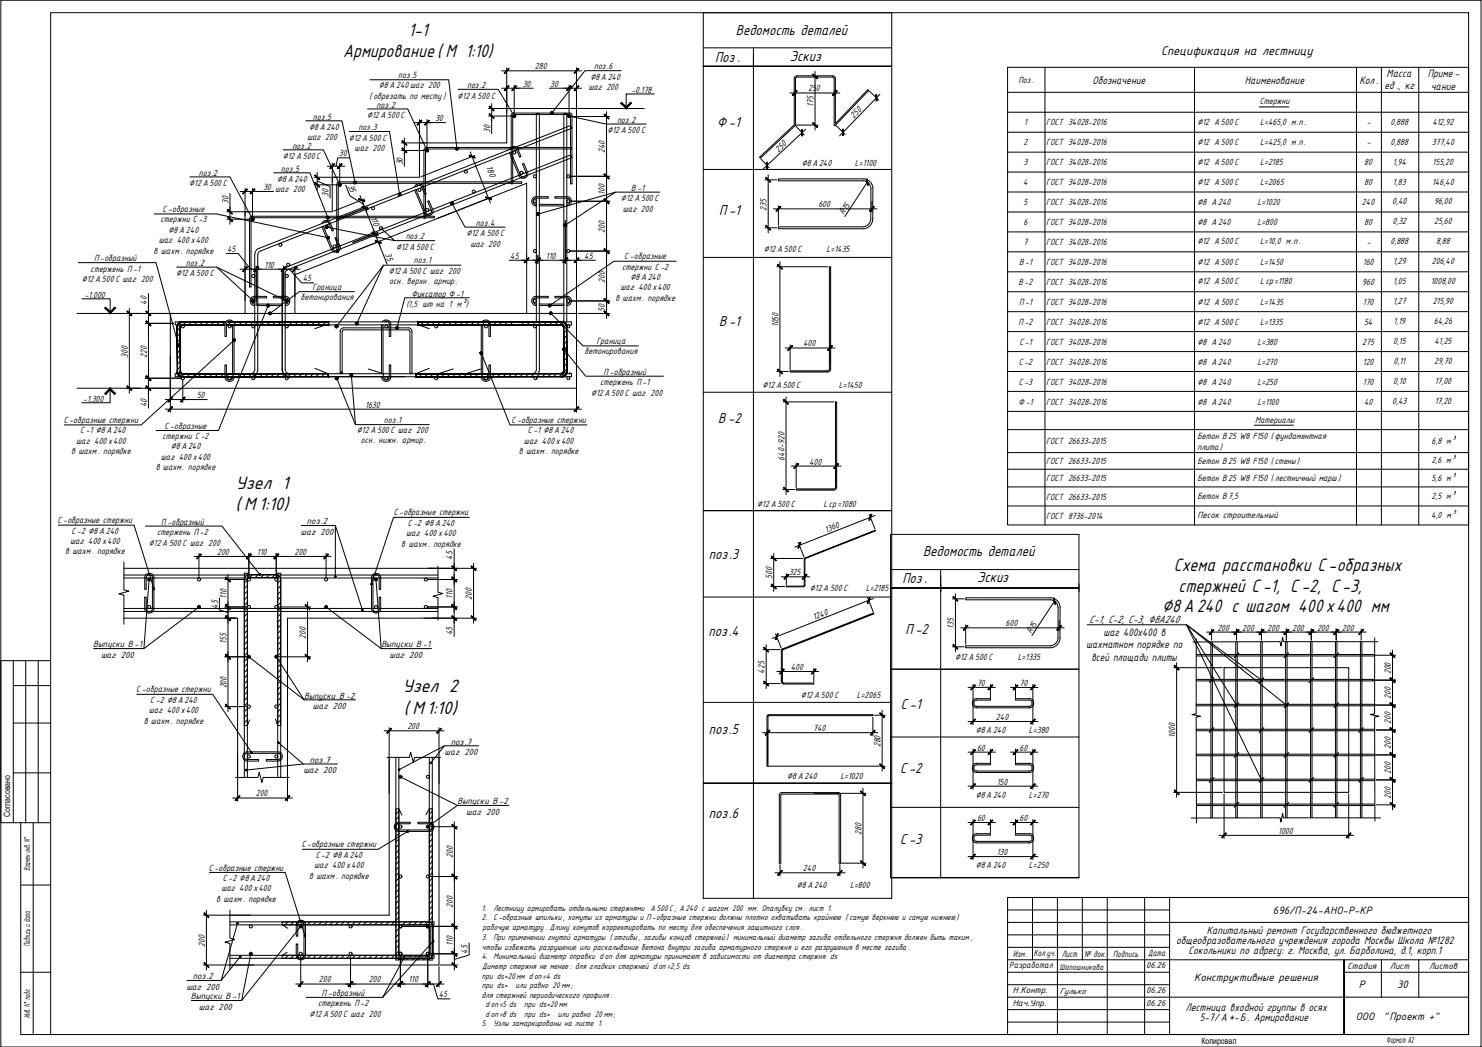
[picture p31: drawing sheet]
<svg xmlns="http://www.w3.org/2000/svg" width="841mm" height="594mm" viewBox="0 0 841 594" stroke-linecap="round" stroke-linejoin="round" font-family="sans-serif">
<defs><g id="words">
<g font-size="11.4">
<text x="232" y="20">1-1</text>
<text x="195" y="32">Армирование( М 1:10)</text>
<text x="134" y="277">Узел 1</text>
<text x="134" y="289">( М1:10)</text>
<text x="666" y="324">Схема расстановки С -образных</text>
<text x="669" y="336">стержней С -1, С-2, С-3,</text>
<text x="659" y="348">∅8А240 с шагом 400х400 мм</text>
<text x="229" y="393">Узел 2</text>
<text x="229" y="405">( М1:10)</text>
</g>
<g font-size="9.1">
<text x="418" y="20">Ведомость деталей</text>
<text x="406" y="35">Поз .</text>
<text x="448" y="34">Эскиз</text>
<text x="407" y="72">Ф-1</text>
<text x="408" y="122">П-1</text>
<text x="408" y="185">В-1</text>
<text x="408" y="240">В-2</text>
<text x="402" y="317">поз.3</text>
<text x="524" y="316">Ведомость деталей</text>
<text x="512" y="331">Поз.</text>
<text x="555" y="330">Эскиз</text>
<text x="514" y="360">П-2</text>
<text x="402" y="361">поз.4</text>
<text x="511" y="402">С-1</text>
<text x="402" y="416">поз.5</text>
<text x="511" y="439">С-2</text>
<text x="402" y="464">поз.6</text>
<text x="511" y="479">С-3</text>
</g>
<text font-size="8" x="659" y="31">Спецификация на лестницу</text>
<g font-size="6.8">
<text x="620" y="47">Обозначение</text>
<text x="706" y="47">Наименование</text>
<text x="771" y="47">Кол.</text>
<text x="787" y="43">Масса</text>
<text x="810" y="44">Приме -</text>
<text x="786" y="51">ед., кг</text>
<text x="812" y="51">чание</text>
<text x="685" y="530">Капитальный ремонт Государственного бюджетного</text>
<text x="667" y="536">общеобразовательного учреждения города Москвы Школа №1282</text>
<text x="675" y="541">Сокольники по адресу: г. Москва, ул. Барболина, д.1, корп.1</text>
<text x="673" y="574">Лестница входной группы в осях</text>
<text x="681" y="579">5-7/ А*-Б. Армирование</text>
</g>
<g font-size="6.6">
<text x="618" y="354">С-1, С-2, С-3, ∅8А240</text>
<text x="626" y="361">шаг 400х400 в</text>
<text x="616" y="368">шахматном порядке по</text>
<text x="619" y="375">всей площади плиты</text>
<text x="722" y="518">696/П-24-АНО-Р-КР</text>
<text x="678" y="557">Конструктивные решения</text>
<text x="771" y="561">Р</text>
<text x="793" y="561">30</text>
<text x="769" y="579">ООО</text>
<text x="785" y="579">&quot;Проект +&quot;</text>
</g>
<g font-size="5.7">
<text x="304" y="39">280</text>
<text x="337" y="39">поз.6</text>
<text x="226" y="44">поз.5</text>
<text x="335" y="45">∅8А240</text>
<text x="578" y="47">Поз.</text>
<text x="215" y="50">∅8 А240 шаг 200</text>
<text x="265" y="50">поз.2</text>
<text x="297" y="49">30</text>
<text x="312" y="49">30</text>
<text x="334" y="51">шаг 200</text>
<text x="358" y="53">-0.178</text>
<text x="459" y="52">250</text>
<text x="210" y="56">( обрезать по месту )</text>
<text x="260" y="56">∅12А500С</text>
<text x="715" y="59">Стержни</text>
<text x="214" y="61">поз.2</text>
<text x="462" y="61" transform="rotate(-90 462 61)">175</text>
<text x="178" y="68">поз.5</text>
<text x="208" y="67">∅12А500С</text>
<text x="247" y="69">30</text>
<text x="350" y="70">поз.2</text>
<text x="485" y="67" transform="rotate(-46 485 67)">250</text>
<text x="581" y="71">1</text>
<text x="594" y="71">ГОСТ 34028-2016</text>
<text x="680" y="71">∅12 А500С</text>
<text x="715" y="71">L=465,0 м.п.</text>
<text x="776" y="71">-</text>
<text x="789" y="71">0,888</text>
<text x="813" y="71">412,92</text>
<text x="175" y="74">∅8 А240</text>
<text x="203" y="74">поз.3</text>
<text x="278" y="75" transform="rotate(-90 278 75)">30</text>
<text x="345" y="76">∅12А500 С</text>
<text x="174" y="80">шаг 200</text>
<text x="198" y="80">∅12А500С</text>
<text x="581" y="82">2</text>
<text x="594" y="82">ГОСТ 34028-2016</text>
<text x="680" y="82">∅12 А500С</text>
<text x="715" y="82">L=425,0 м.п.</text>
<text x="776" y="82">-</text>
<text x="789" y="82">0,888</text>
<text x="813" y="82">377,40</text>
<text x="166" y="84">поз.2</text>
<text x="192" y="89">30</text>
<text x="201" y="86">шаг 200</text>
<text x="343" y="87" transform="rotate(-90 343 87)">240</text>
<text x="442" y="87" transform="rotate(-43 442 87)">250</text>
<text x="160" y="90">∅12А500С</text>
<text x="229" y="94" transform="rotate(-90 229 94)">30</text>
<text x="276" y="95" transform="rotate(69 276 95)">180</text>
<text x="455" y="94">∅8А240</text>
<text x="485" y="94">L=1100</text>
<text x="581" y="94">3</text>
<text x="594" y="94">ГОСТ 34028-2016</text>
<text x="680" y="94">∅12 А500С</text>
<text x="715" y="94">L=2185</text>
<text x="774" y="94">80</text>
<text x="790" y="93">1,94</text>
<text x="813" y="93">155,20</text>
<text x="113" y="100">поз.2</text>
<text x="159" y="97">поз.5</text>
<text x="107" y="106">∅12А 500С</text>
<text x="149" y="108">30 шаг 200</text>
<text x="157" y="103">∅8 А240</text>
<text x="197" y="105" transform="rotate(68 197 105)">35</text>
<text x="581" y="105">4</text>
<text x="594" y="105">ГОСТ 34028-2016</text>
<text x="680" y="105">∅12 А500С</text>
<text x="715" y="105">L=2065</text>
<text x="774" y="105">80</text>
<text x="791" y="105">1,83</text>
<text x="813" y="105">146,40</text>
<text x="186" y="112" transform="rotate(-90 186 112)">30</text>
<text x="343" y="111" transform="rotate(-90 343 111)">100</text>
<text x="358" y="108">В-1</text>
<text x="130" y="116" transform="rotate(-90 130 116)">30</text>
<text x="352" y="114">∅12А500 С</text>
<text x="435" y="119" transform="rotate(-90 435 119)">235</text>
<text x="464" y="118">600</text>
<text x="581" y="116">5</text>
<text x="594" y="116">ГОСТ 34028-2016</text>
<text x="680" y="116">∅8 А240</text>
<text x="714" y="116">L=1020</text>
<text x="773" y="116">240</text>
<text x="790" y="116">0,40</text>
<text x="814" y="116">96,00</text>
<text x="92" y="120">С-образные</text>
<text x="210" y="123" transform="rotate(68 210 123)">110</text>
<text x="353" y="120">шаг 200</text>
<text x="479" y="122" transform="rotate(-57 479 122)">R15</text>
<text x="91" y="126">стержни С -3</text>
<text x="270" y="128">поз.4</text>
<text x="581" y="128">6</text>
<text x="594" y="128">ГОСТ 34028-2016</text>
<text x="680" y="128">∅8 А240</text>
<text x="714" y="128">L=800</text>
<text x="774" y="128">80</text>
<text x="790" y="127">0,32</text>
<text x="814" y="127">25,60</text>
<text x="90" y="138">шаг 400 х400</text>
<text x="96" y="132">∅8 А240</text>
<text x="230" y="136">поз.2</text>
<text x="265" y="134">∅12А 500С</text>
<text x="343" y="132" transform="rotate(-90 343 132)">200</text>
<text x="87" y="144">в шахм . порядке</text>
<text x="129" y="143">45</text>
<text x="225" y="142">∅12А500С</text>
<text x="267" y="140">шаг 200</text>
<text x="433" y="143">∅12 А500С</text>
<text x="469" y="143">L=1435</text>
<text x="581" y="139">7</text>
<text x="594" y="139">ГОСТ 34028-2016</text>
<text x="680" y="139">∅12 А500С</text>
<text x="715" y="139">L=10,0 м.п.</text>
<text x="776" y="139">-</text>
<text x="789" y="139">0,888</text>
<text x="815" y="139">8,88</text>
<text x="53" y="148">П -образный</text>
<text x="218" y="144" transform="rotate(68 218 144)">35</text>
<text x="235" y="149">поз.1</text>
<text x="290" y="147">45</text>
<text x="310" y="147">110</text>
<text x="332" y="147">45</text>
<text x="354" y="147">С-образные</text>
<text x="791" y="150">1,29</text>
<text x="813" y="150">206,40</text>
<text x="51" y="154">стержень П -1</text>
<text x="105" y="151">поз.2</text>
<text x="150" y="152">110</text>
<text x="221" y="155">∅12 А500С шаг 200</text>
<text x="353" y="153">стержни С -2</text>
<text x="578" y="150">В -1</text>
<text x="594" y="150">ГОСТ 34028-2016</text>
<text x="680" y="150">∅12 А500С</text>
<text x="715" y="150">L=1450</text>
<text x="773" y="150">160</text>
<text x="46" y="160">∅12 А500С шаг 200</text>
<text x="100" y="157">∅12А500С</text>
<text x="172" y="160">45</text>
<text x="221" y="161">осн. верхн. армир.</text>
<text x="343" y="160" transform="rotate(-90 343 160)">200</text>
<text x="358" y="159">∅8 А240</text>
<text x="578" y="162">В-2</text>
<text x="594" y="162">ГОСТ 34028-2016</text>
<text x="680" y="161">∅12 А500С</text>
<text x="715" y="161">Lср=1180</text>
<text x="773" y="162">960</text>
<text x="791" y="161">1,05</text>
<text x="812" y="161">1008,00</text>
<text x="177" y="164">Граница</text>
<text x="352" y="165">шаг 400 х400</text>
<text x="48" y="169">-1.000</text>
<text x="83" y="173" transform="rotate(-90 83 173)">40</text>
<text x="171" y="170">бетонирования</text>
<text x="233" y="168">Фиксатор Ф -1</text>
<text x="349" y="171">в шахм . порядке</text>
<text x="578" y="173">П -1</text>
<text x="594" y="173">ГОСТ 34028-2016</text>
<text x="680" y="173">∅12 А500С</text>
<text x="715" y="173">L=1435</text>
<text x="773" y="173">170</text>
<text x="791" y="173">1,27</text>
<text x="813" y="173">215,90</text>
<text x="231" y="174">(1,5 шт на 1 м²)</text>
<text x="343" y="177" transform="rotate(-90 343 177)">50</text>
<text x="442" y="186" transform="rotate(-90 442 186)">1050</text>
<text x="578" y="184">П-2</text>
<text x="594" y="184">ГОСТ 34028-2016</text>
<text x="680" y="184">∅12 А500С</text>
<text x="715" y="184">L=1335</text>
<text x="774" y="184">54</text>
<text x="791" y="184">1,19</text>
<text x="814" y="184">64,26</text>
<text x="338" y="195">Граница</text>
<text x="456" y="197">400</text>
<text x="578" y="196">С-1</text>
<text x="594" y="196">ГОСТ 34028-2016</text>
<text x="680" y="196">∅8 А240</text>
<text x="714" y="196">L=380</text>
<text x="773" y="196">275</text>
<text x="791" y="195">0,15</text>
<text x="814" y="195">41,25</text>
<text x="73" y="203" transform="rotate(-90 73 203)">300</text>
<text x="83" y="203" transform="rotate(-90 83 203)">220</text>
<text x="332" y="201">бетонирования</text>
<text x="578" y="207">С-2</text>
<text x="594" y="207">ГОСТ 34028-2016</text>
<text x="680" y="207">∅8 А240</text>
<text x="714" y="207">L=270</text>
<text x="773" y="207">120</text>
<text x="791" y="207">0,11</text>
<text x="814" y="207">29,70</text>
<text x="342" y="213">П -образный</text>
<text x="341" y="219">стержень П -1</text>
<text x="433" y="220">∅12 А500С</text>
<text x="476" y="220">L=1450</text>
<text x="578" y="218">С-3</text>
<text x="594" y="218">ГОСТ 34028-2016</text>
<text x="680" y="218">∅8 А240</text>
<text x="714" y="218">L=250</text>
<text x="773" y="218">170</text>
<text x="791" y="218">0,10</text>
<text x="814" y="218">17,00</text>
<text x="47" y="228">-1.300</text>
<text x="112" y="226">50</text>
<text x="335" y="225">∅12 А500С шаг 200</text>
<text x="83" y="231" transform="rotate(-90 83 231)">40</text>
<text x="207" y="231">1630</text>
<text x="578" y="230">Ф-1</text>
<text x="594" y="230">ГОСТ 34028-2016</text>
<text x="680" y="230">∅8 А240</text>
<text x="714" y="230">L=1100</text>
<text x="774" y="230">40</text>
<text x="790" y="229">0,43</text>
<text x="814" y="229">17,20</text>
<text x="218" y="240">поз.1</text>
<text x="712" y="240">Материалы</text>
<text x="36" y="240">С-образные стержни</text>
<text x="46" y="246">С-1 ∅8 А240</text>
<text x="93" y="243">С-образные</text>
<text x="203" y="246">∅12 А500С шаг 200</text>
<text x="290" y="240">С-образные стержни</text>
<text x="300" y="246">С-1 ∅8 А240</text>
<text x="43" y="252">шаг 400х400</text>
<text x="92" y="249">стержни С -2</text>
<text x="205" y="252">осн. нижн. армир.</text>
<text x="297" y="252">шаг 400 х400</text>
<text x="680" y="249">Бетон В25 W8 F150 ( фундаментная</text>
<text x="812" y="252">6,8 м³</text>
<text x="40" y="258">в шахм. порядке</text>
<text x="97" y="255">∅8 А240</text>
<text x="294" y="258">в шахм . порядке</text>
<text x="594" y="252">ГОСТ 26633-2015</text>
<text x="680" y="255">плита)</text>
<text x="91" y="261">шаг 400 х400</text>
<text x="445" y="261" transform="rotate(-90 445 261)">640-920</text>
<text x="459" y="264">400</text>
<text x="594" y="263">ГОСТ 26633-2015</text>
<text x="680" y="263">Бетон В25 W8 F150 ( стены)</text>
<text x="812" y="263">2,6 м³</text>
<text x="88" y="267">в шахм . порядке</text>
<text x="594" y="273">ГОСТ 26633-2015</text>
<text x="680" y="273">Бетон В25 W8 F150 ( лестничный марш)</text>
<text x="812" y="273">5,6 м³</text>
<text x="430" y="288">∅12А500С</text>
<text x="467" y="288">Lср=1080</text>
<text x="594" y="283">ГОСТ 26633-2015</text>
<text x="680" y="283">Бетон В7,5</text>
<text x="812" y="283">2,5 м³</text>
<text x="223" y="292">С-образные стержни</text>
<text x="680" y="294">Песок строительный</text>
<text x="812" y="294">4,0 м³</text>
<text x="33" y="297">С-образные стержни</text>
<text x="91" y="298">П -образный</text>
<text x="174" y="297">поз.2</text>
<text x="231" y="298">С-2 ∅8 А240</text>
<text x="594" y="294">ГОСТ 8736-2014</text>
<text x="41" y="303">С-2 ∅8 А240</text>
<text x="89" y="304">стержень П -2</text>
<text x="171" y="303">шаг 200</text>
<text x="231" y="304">шаг 400 х400</text>
<text x="469" y="302" transform="rotate(-22 469 302)">1360</text>
<text x="40" y="309">шаг 400 х400</text>
<text x="84" y="310">∅12 А500С шаг 200</text>
<text x="228" y="310">в шахм . порядке</text>
<text x="37" y="315">в шахм . порядке</text>
<text x="123" y="315">200</text>
<text x="146" y="315">110</text>
<text x="167" y="315">200</text>
<text x="257" y="318" transform="rotate(-90 257 318)">45</text>
<text x="438" y="329" transform="rotate(-90 438 329)">500</text>
<text x="448" y="326">325</text>
<text x="460" y="335">∅12А500 С</text>
<text x="491" y="335">L=2185</text>
<text x="128" y="340" transform="rotate(-90 128 340)">110</text>
<text x="257" y="340" transform="rotate(-90 257 340)">110</text>
<text x="268" y="340" transform="rotate(-90 268 340)">200</text>
<text x="124" y="346" transform="rotate(-90 124 346)">45</text>
<text x="462" y="352" transform="rotate(-21 462 352)">1240</text>
<text x="541" y="357" transform="rotate(-90 541 357)">135</text>
<text x="571" y="355">600</text>
<text x="585" y="360" transform="rotate(-57 585 360)">R15</text>
<text x="691" y="358">200</text>
<text x="705" y="358">200</text>
<text x="719" y="358">200</text>
<text x="733" y="358">200</text>
<text x="747" y="358">200</text>
<text x="762" y="358">200</text>
<text x="128" y="365" transform="rotate(-90 128 365)">155</text>
<text x="174" y="362" transform="rotate(-90 174 362)">200</text>
<text x="257" y="361" transform="rotate(-90 257 361)">45</text>
<text x="53" y="367">Выпуски В -1</text>
<text x="216" y="367">Выпуски В -1</text>
<text x="57" y="373">шаг 200</text>
<text x="221" y="373">шаг 200</text>
<text x="542" y="375">∅12А500 С</text>
<text x="578" y="375">L=1335</text>
<text x="434" y="382" transform="rotate(-90 434 382)">425</text>
<text x="449" y="380">400</text>
<text x="789" y="383" transform="rotate(-90 789 383)">200</text>
<text x="554" y="389">70</text>
<text x="579" y="389">70</text>
<text x="77" y="393">С-образные стержни</text>
<text x="128" y="391" transform="rotate(-90 128 391)">200</text>
<text x="85" y="399">С-2 ∅8 А240</text>
<text x="173" y="396">Выпуски В -2</text>
<text x="454" y="396">∅12 А500С</text>
<text x="486" y="396">L=2065</text>
<text x="789" y="397" transform="rotate(-90 789 397)">200</text>
<text x="84" y="405">шаг 400 х400</text>
<text x="178" y="402">шаг 200</text>
<text x="82" y="411">в шахм . порядке</text>
<text x="231" y="414">200</text>
<text x="565" y="408">240</text>
<text x="789" y="411" transform="rotate(-90 789 411)">200</text>
<text x="461" y="415">740</text>
<text x="554" y="416">∅8А240</text>
<text x="584" y="416">L=380</text>
<text x="667" y="419" transform="rotate(-90 667 419)">1000</text>
<text x="256" y="423">поз.7</text>
<text x="500" y="424" transform="rotate(-90 500 424)">280</text>
<text x="554" y="426">60</text>
<text x="579" y="426">60</text>
<text x="789" y="425" transform="rotate(-90 789 425)">200</text>
<text x="252" y="428">шаг 200</text>
<text x="176" y="433">поз.7</text>
<text x="172" y="439">шаг 200</text>
<text x="447" y="442">∅8 А240</text>
<text x="477" y="442">L=1020</text>
<text x="789" y="439" transform="rotate(-90 789 439)">200</text>
<text x="566" y="445">150</text>
<text x="145" y="452">200</text>
<text x="554" y="453">∅8А240</text>
<text x="584" y="453">L=270</text>
<text x="789" y="453" transform="rotate(-90 789 453)">200</text>
<text x="260" y="456">Выпуски В-2</text>
<text x="265" y="462">шаг 200</text>
<text x="554" y="466">60</text>
<text x="579" y="466">60</text>
<text x="489" y="474" transform="rotate(-90 489 474)">280</text>
<text x="725" y="473">1000</text>
<text x="171" y="481">С-образные стержни</text>
<text x="566" y="485">130</text>
<text x="179" y="487">С-2 ∅8 А240</text>
<text x="257" y="487" transform="rotate(-90 257 487)">200</text>
<text x="118" y="494">С-образные стержни</text>
<text x="178" y="493">шаг 400 х400</text>
<text x="456" y="494">240</text>
<text x="554" y="493">∅8А240</text>
<text x="584" y="493">L=250</text>
<text x="126" y="500">С-2 ∅8 А240</text>
<text x="175" y="498">в шахм . порядке</text>
<text x="126" y="506">шаг 400 х400</text>
<text x="452" y="504">∅8А240</text>
<text x="482" y="504">L=800</text>
<text x="123" y="512">в шахм . порядке</text>
<text x="257" y="515" transform="rotate(-90 257 515)">200</text>
<text x="116" y="537" transform="rotate(-90 116 537)">200</text>
<text x="257" y="537" transform="rotate(-90 257 537)">110</text>
<text x="265" y="541" transform="rotate(-90 265 541)">45</text>
<text x="109" y="556">поз.2</text>
<text x="181" y="557">200</text>
<text x="209" y="557">200</text>
<text x="232" y="557">110</text>
<text x="106" y="561">шаг 200</text>
<text x="108" y="567">Выпуски В -1</text>
<text x="183" y="565">П-образный</text>
<text x="249" y="566">45</text>
<text x="113" y="573">шаг 200</text>
<text x="180" y="571">стержень П -2</text>
<text x="176" y="577">∅12А500 С шаг 200</text>
</g>
<g font-size="5.5">
<text x="17" y="480" transform="rotate(-90 17 480)">. N°</text>
<text x="17" y="494" transform="rotate(-90 17 494)">Взамен инв</text>
<text x="17" y="537" transform="rotate(-90 17 537)">Подпись и дата</text>
<text x="575" y="543">Изм.</text>
<text x="587" y="542">Колуч.</text>
<text x="593" y="542">.</text>
<text x="603" y="543">Лист</text>
<text x="615" y="543">№ док.</text>
<text x="632" y="543">Подпись</text>
<text x="652" y="543">Дата</text>
<text x="573" y="549">Разработал</text>
<text x="765" y="550">Стадия</text>
<text x="789" y="550">Лист</text>
<text x="811" y="550">Листов</text>
<text x="575" y="564">Н.Контр.</text>
<text x="575" y="571">Нач.Упр.</text>
<text x="17" y="578" transform="rotate(-90 17 578)">Инв. N° подл .</text>
<text x="787" y="592">Формат А2</text>
</g>
<g font-size="5.3">
<text x="601" y="550">Шапошникова</text>
<text x="650" y="550">06.26</text>
<text x="601" y="564">Гулько</text>
<text x="650" y="564">06.26</text>
<text x="650" y="571">06.26</text>
</g>
<g font-size="5.2">
<text x="273" y="517">1.</text>
<text x="280" y="517">Лестницу армировать отдельными стержнями А 500 С, А240 с шагом 200 мм. Опалубку см. лист 1.</text>
<text x="273" y="522">2. С-образные шпильки , хомуты из арматуры и П-образные стержни должны плотно охватывать крайнюю ( самую верхнюю и самую нижнюю )</text>
<text x="274" y="528">рабочую арматуру . Длину хомутов корректировать по месту для обеспечения защитного слоя .</text>
<text x="273" y="533">3. При применении гнутой арматуры ( отгибы , загибы концов стержней) минимальный диаметр загиба отдельного стержня должен быть таким ,</text>
<text x="273" y="539">чтобы избежать разрушение или раскалывание бетона внутри загиба арматурного стержня и его разрушения в месте загиба .</text>
<text x="273" y="544">4. Минимальный диаметр оправки dоп для арматуры принимают в зависимости от диаметра стержня ds</text>
<text x="274" y="550">Диметр стержня не менее : для гладких стержней dоп=2,5 ds</text>
<text x="273" y="555">при ds&lt;20 мм dоп=4 ds</text>
<text x="273" y="561">при ds&gt;</text>
<text x="293" y="561">или равно 20мм;</text>
<text x="273" y="566">для стержней периодического профиля :</text>
<text x="276" y="572">d оп=5 ds</text>
<text x="298" y="572">при ds&lt;20мм</text>
<text x="276" y="577">dоп=8 ds</text>
<text x="298" y="577">при ds&gt;</text>
<text x="317" y="577">или равно 20 мм;</text>
<text x="273" y="582">5. Узлы замаркированы на листе 1.</text>
</g>
<g font-size="4.9">
<text x="6" y="464" transform="rotate(-90 6 464)">Согласовано</text>
<text x="682" y="592">Копировал</text>
</g>
</g></defs>
<g fill="none" stroke="#000" stroke-width=".57">
<path d="M148 142l-2 2v66M148 143l177-70-1-2-178 70-1 2v1v66l-2 2h-15M163 152l161-64 1 1-162 64-1 2v55l1 2h132M163 151l-2 2-1 2v55a4 4 0 0 0 4 4M128 183h-29v1h29M128 184h191M129 183h195v1h-3M304 184v26v1l-2 1M304 183v-119h2v119M306 184v26M320 186v24l-1 1-2 1h-21M320 183v-119h2v119"/>
<path d="M322 184v26a4 4 0 0 1-5 4M128 212h-29v2h29M128 214h167M145 212h16M146 210a4 4 0 0 1-4 4M209 209l9 3v2M257 209l-8 3v2M273 209l-9 3v2M306 210l-1 2M321 212h3M323 212h1v2h-28M471 209l-1 1h-22v1h22l1-1v-59v58"/>
<path d="M474 228h1v49l-2 1h-21v-1h21h1zM456 317v15l-10 1h10l1-1v-15M457 316l-1 1M457 317l40-16-40 16M444 368l52-20-52 21v18l18 1h-17h-1l-1-19zM679 372h101M679 371h101M687 364v100M688 364v100M701 364v100M702 364v100M715 364v100"/>
<path d="M716 364v100M730 364v100M744 364v100M745 364v100M758 364v100M759 364v100M772 364v100M773 364v100M679 386h101M679 400h101M679 415h101M679 414h101"/>
<path d="M679 429h101M679 428h101M679 443h101M679 442h101M679 457h101M679 456h101"/>
<circle cx="264" cy="97" r=".9"/>
<circle cx="292" cy="87" r=".9"/>
<circle cx="296" cy="98" r=".9"/>
<circle cx="212" cy="118" r=".9"/>
<circle cx="238" cy="108" r=".9"/>
<circle cx="243" cy="119" r=".9"/>
<circle cx="269" cy="109" r=".9"/>
<circle cx="304" cy="100" r=".9"/>
<circle cx="304" cy="114" r=".9"/>
<circle cx="323" cy="100" r=".9"/>
<circle cx="323" cy="114" r=".9"/>
<circle cx="159" cy="139" r=".9"/>
<circle cx="185" cy="129" r=".9"/>
<circle cx="190" cy="140" r=".9"/>
<circle cx="216" cy="129" r=".9"/>
<circle cx="144" cy="157" r=".9"/>
<circle cx="163" cy="157" r=".9"/>
<circle cx="164" cy="150" r=".9"/>
<circle cx="304" cy="142" r=".9"/>
<circle cx="323" cy="142" r=".9"/>
<circle cx="144" cy="171" r=".9"/>
<circle cx="163" cy="171" r=".9"/>
<circle cx="304" cy="171" r=".9"/>
<circle cx="323" cy="171" r=".9"/>
<circle cx="104" cy="185" r=".9"/>
<circle cx="130" cy="185" r=".9"/>
<circle cx="144" cy="185" r=".9"/>
<circle cx="163" cy="185" r=".9"/>
<circle cx="191" cy="185" r=".9"/>
<circle cx="219" cy="185" r=".9"/>
<circle cx="248" cy="185" r=".9"/>
<circle cx="276" cy="185" r=".9"/>
<circle cx="304" cy="185" r=".9"/>
<circle cx="323" cy="185" r=".9"/>
<circle cx="104" cy="215" r=".9"/>
<circle cx="130" cy="215" r=".9"/>
<circle cx="144" cy="215" r=".9"/>
<circle cx="163" cy="215" r=".9"/>
<circle cx="191" cy="215" r=".9"/>
<circle cx="219" cy="215" r=".9"/>
<circle cx="248" cy="215" r=".9"/>
<circle cx="276" cy="215" r=".9"/>
<circle cx="304" cy="215" r=".9"/>
<circle cx="323" cy="215" r=".9"/>
</g>
<g fill="none" stroke="#000" stroke-width=".57">
<path d="M371 53h-16v9M46 170h17v8M62 220v9h-16M685 359h90M688 357v6M702 357v6M716 357v6M730 357v6M744 357v6M758 357v6M772 357v6M666 379h28"/>
<path d="M668 376v76M679 362v43h-3l5 1-2 1v60M695 379h70v71h-70zM780 362v43h-2l5 1-3 1v59M780 372h12M782 364h-54v-2l-1 5-1-3h-49M790 369v91M779 386h13M780 400h12M781 414h11M780 428h12M666 450h28"/>
<path d="M695 450v26M765 450v26M781 457h11M781 443h11M692 474h76M783 464h-55v-2l-1 4-1-2h-50"/>
</g>
<g fill="none" stroke="#000" stroke-width=".72">
<path d="M703 371l-3 2M731 371l-2 2M760 371l-3 2M689 384l-3 3M703 399l-3 2M717 385l-2 2M731 399l-2 2M745 385l-2 2M760 399l-3 2M689 413l-3 3M717 413l-2 3M745 413l-2 3"/>
<path d="M774 413l-3 3M703 427l-3 3M731 427l-2 3M760 427l-3 3M689 441l-3 3M703 455l-3 3M717 441l-2 3M731 455l-2 3M745 441l-2 3M760 455l-3 3M774 441l-3 3"/>
</g>
<!-- layer: 0 -->
<g fill="#000" stroke="#000" stroke-width=".57">
<path d="M289 39l-3 3zM289 39l-3 3z"/>
<path d="M289 49l-3 2zM289 49l-3 2z"/>
<path d="M290 51l3-2zM293 49l-2 2z"/>
<path d="M324 49l-2 2zM324 49l-2 2z"/>
<path d="M326 41l2-2zM328 39l-2 3z"/>
<path d="M326 51l2-2zM328 49l-2 2z"/>
<path d="M452 51l-2 3zM452 51l-2 3z"/>
<path d="M461 42l3 3zM461 42l3 3z"/>
<path d="M472 54l3-3zM475 51l-2 3z"/>
<path d="M497 54v3zM497 54l1 3z"/>
<path d="M239 68l-2 3zM237 71l2-3z"/>
<path d="M241 71l2-3zM243 68l-2 3z"/>
<path d="M278 64l2 3zM278 65l2 2z"/>
<path d="M278 60l2 3zM278 60l2 3z"/>
<path d="M343 65l3 2zM343 65l3 2z"/>
<path d="M455 74v3zM455 74v3z"/>
<path d="M461 70l3 2zM461 70l3 2z"/>
<path d="M478 73l1 4zM478 73l1 4z"/>
<path d="M190 93l-3 3zM190 93l-3 2z"/>
<path d="M191 95l3-2zM194 93l-2 3z"/>
<path d="M228 84l3 2zM228 84l3 2z"/>
<path d="M228 80l3 2zM228 80l3 2z"/>
<path d="M266 88l4 1zM266 88l4 1z"/>
<path d="M343 99l3 2zM343 99l3 2z"/>
<path d="M435 92v4zM435 92v4z"/>
<path d="M140 107l-2 3zM140 107l-2 3z"/>
<path d="M142 110l2-3zM144 107l-2 3z"/>
<path d="M179 104l2 2zM179 104l2 2z"/>
<path d="M179 99l2 3zM179 99l2 3z"/>
<path d="M206 117l3 2zM205 118l4 1z"/>
<path d="M204 113l3 1zM204 113l3 1z"/>
<path d="M205 118l4 1zM206 117l3 2z"/>
<path d="M276 112l3 1zM276 112l3 1z"/>
<path d="M343 113l3 2zM343 113l3 2z"/>
<path d="M343 113l3 2zM343 113l3 2z"/>
<path d="M343 99l3 2zM343 99l3 2z"/>
<path d="M435 101l2 2zM435 101l2 2z"/>
<path d="M443 117l-2 3zM440 120l3-3z"/>
<path d="M492 102l1 3zM492 102l1 3z"/>
<path d="M493 120l3-3zM496 117l-2 3z"/>
<path d="M129 123l3 2zM129 123l3 2z"/>
<path d="M129 119l3 2zM129 119l3 2z"/>
<path d="M211 132l4 1zM211 132l4 1z"/>
<path d="M213 136l3 2zM213 137l3 1z"/>
<path d="M211 132l4 1zM211 132l4 1-4-1z"/>
<path d="M435 128l2 2zM435 128l2 2v1z"/>
<path d="M140 151l-2 3zM140 151l-2 3z"/>
<path d="M144 154l3-3zM147 151l-3 3z"/>
<path d="M147 151l-3 3zM144 154l3-3z"/>
<path d="M160 154l2-3zM162 151l-2 3z"/>
<path d="M162 151l-2 3zM162 151l-2 3z"/>
<path d="M166 154l2-3zM168 151l-2 3z"/>
<path d="M300 146l-2 3zM300 146l-2 3z"/>
<path d="M304 149l2-3zM306 146l-2 3z"/>
<path d="M306 146l-2 3zM306 146l-2 3z"/>
<path d="M319 149l3-3zM322 146l-2 3z"/>
<path d="M322 146l-2 3zM322 146l-2 3z"/>
<path d="M326 149l2-3zM328 146l-2 3z"/>
<path d="M343 141l3 3zM343 141l3 3z"/>
<path d="M343 141l3 3zM343 141l3 3z"/>
<path d="M441 150l3 2zM441 150l3 2z"/>
<path d="M72 177l3 2zM72 177l3 2z"/>
<path d="M83 177l3 2zM83 177l3 2z"/>
<path d="M343 177l3 2zM343 177l3 2z"/>
<path d="M343 170l3 2zM343 170l3 2z"/>
<path d="M343 170l3 2zM343 170l3 2z"/>
<path d="M83 182l3 3zM83 182l3 3z"/>
<path d="M83 182l3 3zM83 182l3 3z"/>
<path d="M449 196l-2 3 3-3zM449 196l-2 3z"/>
<path d="M470 199l2-3zM472 196l-2 3z"/>
<path d="M72 219l3 2zM72 219l3 2z"/>
<path d="M83 219l3 2zM83 219l3 2z"/>
<path d="M83 213l3 3zM83 214l3 2z"/>
<path d="M83 214l3 2zM83 213l3 3z"/>
<path d="M441 210l3 2zM441 210l3 2z"/>
<path d="M98 225l-2 3zM98 225l-2 3z"/>
<path d="M98 231l-2 3zM98 231l-2 3z"/>
<path d="M105 225l-2 3zM105 225l-2 3z"/>
<path d="M326 233l2-2zM328 231l-2 3z"/>
<path d="M445 227l2 2zM445 227l2 2z"/>
<path d="M445 276l2 3zM445 277l2 2z"/>
<path d="M453 263l-2 3zM453 263l-2 3z"/>
<path d="M473 266l3-3zM476 263l-3 3z"/>
<path d="M494 292l-1 3zM494 292l-1 3z"/>
<path d="M114 314l-2 3zM114 314l-2 3z"/>
<path d="M140 317l2-3zM142 314l-2 3z"/>
<path d="M142 314l-2 3zM142 314l-2 3z"/>
<path d="M155 317l3-3zM158 314l-2 3z"/>
<path d="M158 314l-2 3zM155 317l3-3z"/>
<path d="M184 317l2-3zM186 314l-2 3z"/>
<path d="M438 316l2 2zM438 316l2 2z"/>
<path d="M454 308l-1 3zM454 308l-1 3z"/>
<path d="M128 328l3 2zM128 327l3 3z"/>
<path d="M257 327l2 3zM256 328l3 2z"/>
<path d="M256 328l3 2zM257 327l2 3z"/>
<path d="M256 321l3 3zM256 321l3 3z"/>
<path d="M267 321l3 3zM267 321l3 3z"/>
<path d="M438 331l2 3zM438 332l2 2z"/>
<path d="M447 326l-2 3zM447 326l-2 3z"/>
<path d="M455 328l3-2zM458 326l-3 3z"/>
<path d="M128 343l3 2zM128 343l3 2z"/>
<path d="M128 349l3 3zM128 350l3 2z"/>
<path d="M128 343l3 2zM128 343l3 2z"/>
<path d="M128 350l3 2zM128 349l3 3z"/>
<path d="M173 343l3 2zM173 343l3 2z"/>
<path d="M257 349l2 3zM256 350l3 2z"/>
<path d="M257 343l2 2zM256 343l3 2z"/>
<path d="M256 343l3 2zM256 343l3 2z"/>
<path d="M268 349l2 3zM267 350l3 2z"/>
<path d="M441 360l-1 3zM441 360l-1 3z"/>
<path d="M494 339l-2 3zM494 339l-2 3z"/>
<path d="M541 339l2 2zM541 338l3 3z"/>
<path d="M549 355l-2 3zM549 355l-2 3z"/>
<path d="M598 339l1 4zM598 339l1 4z"/>
<path d="M600 357l2-2zM602 355l-2 3z"/>
<path d="M689 357l-3 3zM689 357l-3 3z"/>
<path d="M700 360l3-3zM703 357l-2 3z"/>
<path d="M703 357l-2 3zM703 357l-2 3z"/>
<path d="M714 360h1l2-3zM717 357l-2 3z"/>
<path d="M717 357l-2 3zM717 357l-2 3h-1z"/>
<path d="M729 360l2-3zM731 357l-2 3z"/>
<path d="M731 357l-2 3zM729 360l2-3-2 3z"/>
<path d="M743 360l2-3zM745 357l-2 3z"/>
<path d="M745 357l-2 3zM745 357l-2 3z"/>
<path d="M757 360l2-3zM759 357l-2 3z"/>
<path d="M759 357l-2 3zM759 357l-2 3z"/>
<path d="M771 360l3-3zM774 357l-3 3z"/>
<path d="M128 371l3 3zM128 372l3 2z"/>
<path d="M128 372l3 2zM128 372l3 2z"/>
<path d="M173 372l3 2zM173 372l3 2z"/>
<path d="M433 368l3 2zM433 368l3 2z"/>
<path d="M445 380l-2 2 2-2zM445 380l-2 2z"/>
<path d="M541 366l3 2zM541 366l2 2z"/>
<path d="M789 371l3 2zM789 371l3 2z"/>
<path d="M128 400l3 2zM128 400l3 2z"/>
<path d="M434 386l2 3zM433 387l3 2z"/>
<path d="M463 380l-2 2zM463 380l-2 2z"/>
<path d="M553 389l-2 2 3-2zM553 389l-2 2z"/>
<path d="M563 389l-2 2zM563 389l-2 2z"/>
<path d="M577 389l-2 2zM577 389l-2 2z"/>
<path d="M585 391l2-2zM587 389l-2 2z"/>
<path d="M666 378l3 2zM666 378l3 2z"/>
<path d="M789 399l3 2zM789 399l3 2z"/>
<path d="M789 385l3 2zM789 385l3 2h-1z"/>
<path d="M789 385l2 2h1zM789 385l3 2z"/>
<path d="M222 413l-2 3zM222 413l-2 3z"/>
<path d="M248 416l2-3zM250 413l-2 3z"/>
<path d="M437 414l-3 3zM437 414l-3 3z"/>
<path d="M494 417l2-3zM496 414l-2 3z"/>
<path d="M499 405l3 2zM499 405l3 2z"/>
<path d="M553 408l-2 3 3-3zM553 408l-2 3z"/>
<path d="M585 411l2-3zM587 408l-2 3z"/>
<path d="M789 413l3 2zM789 413l3 2z"/>
<path d="M789 413l3 2zM789 413l3 2z"/>
<path d="M789 399l3 2zM789 399l3 2z"/>
<path d="M499 433l3 3zM499 434l3 2z"/>
<path d="M553 425l-2 3zM553 425l-2 3z"/>
<path d="M561 428l2-3zM563 425l-2 3z"/>
<path d="M577 425l-2 3 3-2zM577 425l-2 3z"/>
<path d="M585 428l2-3zM587 425l-2 3z"/>
<path d="M789 427l3 2zM789 427l3 2z"/>
<path d="M789 427l3 2zM789 427l3 2z"/>
<path d="M136 451l-2 3zM133 454l3-3z"/>
<path d="M162 454l2-3zM164 451l-2 3z"/>
<path d="M488 449l3 3zM488 449h1l2 2z"/>
<path d="M553 445l-2 2zM553 445l-2 2z"/>
<path d="M585 447l2-2zM587 445l-2 2z"/>
<path d="M667 448l2 3zM666 448l3 3z"/>
<path d="M789 456l3 2zM789 456l3 2h-1z"/>
<path d="M789 441l3 3zM789 441l3 3z"/>
<path d="M789 441l3 3zM789 441l3 3z"/>
<path d="M256 468l3 2zM256 468h1l2 2z"/>
<path d="M553 465l-2 3zM553 465l-2 3z"/>
<path d="M561 468l2-3zM563 465l-2 3z"/>
<path d="M577 465l-2 3zM577 465l-2 3z"/>
<path d="M585 468l2-3zM587 465l-2 3z"/>
<path d="M696 473l-2 2zM696 473l-2 2z"/>
<path d="M764 475l2-2zM766 473l-2 2z"/>
<path d="M256 496l3 2zM256 496l3 2z"/>
<path d="M256 496l3 2zM256 496l3 2z"/>
<path d="M444 494l-2 3zM444 494l-2 3z"/>
<path d="M475 496l3-2zM478 494l-3 3z"/>
<path d="M488 489l3 2zM488 489l3 2z"/>
<path d="M553 485l-2 2zM553 485l-2 2z"/>
<path d="M585 487l2-2zM587 485l-2 2z"/>
<path d="M116 518l2 3zM116 518l3 2z"/>
<path d="M257 540h-1l3 2zM256 540l3 2v1z"/>
<path d="M256 525l3 2zM256 525l3 2z"/>
<path d="M256 525l3 2zM256 525l3 2z"/>
<path d="M116 546l3 3zM116 546l3 3z"/>
<path d="M172 557l-2 3zM172 557l-2 3z"/>
<path d="M200 557l-2 3zM200 557l-2 3z"/>
<path d="M200 557l-2 3zM200 557l-2 3z"/>
<path d="M228 557l-2 2zM228 557h1l-3 3z"/>
<path d="M228 557l-2 3 3-3zM228 557l-2 2z"/>
<path d="M244 557l-2 3zM244 557l-2 3z"/>
<path d="M244 557l-2 3zM244 557l-2 3z"/>
<path d="M250 557l-2 3zM250 557l-2 3z"/>
<path d="M256 546l3 3zM256 546l3 3z"/>
<path d="M256 540l3 3v-1zM256 540h1l2 2z"/>
</g>
<g fill="#000" stroke="#000" stroke-width=".57">
<path d="M312 64h1zM243 85h-1zM202 104v-1zM257 115h-1zM144 124h-1zM185 124h1zM320 128h1zM321 128v-1zM144 170v1zM153 178h1zM163 171h-1zM163 170v1z"/>
<path d="M313 178h-1zM190 185h1zM202 183v1zM225 186v1zM225 185v1zM272 200h1zM190 215h1zM199 213v1zM274 200h-1z"/>
<path d="M291 66h1zM292 66h-1z"/>
<path d="M291 65l1 1zM291 66h1zM291 66h1z"/>
<path d="M292 66h1zM292 66h1z"/>
<path d="M292 65v1zM292 65v1zM291 65l1 1z"/>
<path d="M313 64v1zM313 64v1zM313 64l1 1z"/>
<path d="M313 63v1zM313 63v1z"/>
<path d="M313 64h1zM313 64h1zM314 64h-1z"/>
<path d="M322 66h1zM322 66h1zM323 66v1z"/>
<path d="M323 66v1zM323 66v1z"/>
<path d="M323 65v1zM322 65l1 1zM322 65l1 1z"/>
<path d="M323 66h1zM323 65v1zM323 65v1z"/>
<path d="M242 86v-1zM242 85v1zM242 85l1 1z"/>
<path d="M242 85l1 1zM242 85h1zM242 85h1z"/>
<path d="M259 85v-1zM259 84v1z"/>
<path d="M259 84l1 1zM259 84l1 1zM259 84l1 1z"/>
<path d="M259 84h1zM260 84h-1z"/>
<path d="M192 105h1zM193 105v1zM193 105v1z"/>
<path d="M192 104l1 1zM192 104l1 1zM192 105h1z"/>
<path d="M193 105h1zM193 105h1z"/>
<path d="M193 104v1zM193 104v1zM192 104l1 1z"/>
<path d="M201 104h1zM201 104h1zM202 104h-1z"/>
<path d="M201 103l1 1zM201 103l1 1zM201 103l1 1z"/>
<path d="M202 104v-1zM202 103v1zM201 103l1 1z"/>
<path d="M226 111l1-1zM226 111l1-1zM227 110v1z"/>
<path d="M226 110h1zM226 110h1zM226 110h1z"/>
<path d="M227 110v1zM227 110v1z"/>
<path d="M256 116v-1zM256 115v1zM256 115v1z"/>
<path d="M256 115l1 1zM256 115h1zM256 115h1z"/>
<path d="M143 125v-1zM143 124v1zM143 124l1 1z"/>
<path d="M143 124l1 1zM143 124h1zM143 124h1z"/>
<path d="M185 129l1 1zM185 129l1 1zM185 129h1z"/>
<path d="M185 128v1zM185 128v1zM185 128v1z"/>
<path d="M186 123v1zM186 123v1zM185 123l1 1z"/>
<path d="M185 129h1zM186 128l-1 1zM186 128l-1 1z"/>
<path d="M186 135v1zM186 135h1zM186 135h1z"/>
<path d="M186 124h1zM186 124h1zM186 124l1-1z"/>
<path d="M186 134v1zM186 134v1zM186 134v1z"/>
<path d="M187 123l-1 1zM186 123v1zM186 123v1z"/>
<path d="M186 135h1zM187 134l-1 1zM186 134v1z"/>
<path d="M305 121v1zM305 121v1zM305 121v1z"/>
<path d="M305 122h1zM305 122h1zM305 122l1-1z"/>
<path d="M305 122l1-1zM305 121v1zM305 121v1z"/>
<path d="M320 127l1 1zM320 127l1 1zM320 128h1z"/>
<path d="M321 127v1zM321 127v1zM320 127l1 1z"/>
<path d="M143 170l1 1zM143 171h1zM143 171h1z"/>
<path d="M144 170v1zM144 170v1zM143 170l1 1z"/>
<path d="M151 173h1zM152 174v-1z"/>
<path d="M152 173v1zM152 173v1zM152 173l1 1z"/>
<path d="M153 177v1zM152 178h1z"/>
<path d="M152 173h1zM152 173h1z"/>
<path d="M153 178h1zM153 178h1zM153 178l1-1z"/>
<path d="M153 177v1zM153 177v1zM153 177v1z"/>
<path d="M162 170l1 1zM162 171h1zM162 171h1z"/>
<path d="M163 170v1zM162 170l1 1zM162 170l1 1z"/>
<path d="M311 174l1-1zM312 173v1zM312 173v1z"/>
<path d="M311 173h1zM311 173h1z"/>
<path d="M312 177l1 1zM312 178h1zM312 178h1z"/>
<path d="M312 173v1zM312 173h1zM312 173h1z"/>
<path d="M313 177v1zM312 177l1 1zM312 177l1 1z"/>
<path d="M101 196v1zM101 196l1 1z"/>
<path d="M101 195v1zM101 195v1z"/>
<path d="M101 196h1zM101 196h1zM101 196h1z"/>
<path d="M102 195l-1 1zM102 195l-1 1zM101 195v1z"/>
<path d="M132 194l1-1zM133 193v1zM133 193v1z"/>
<path d="M132 193h1zM132 193h1zM132 193h1z"/>
<path d="M133 193h1zM133 193h1zM133 193h1z"/>
<path d="M133 192v1zM133 192v1zM132 193h1z"/>
<path d="M190 185h1zM190 185h1zM190 185h1z"/>
<path d="M191 185v1zM191 185v1zM191 185v1z"/>
<path d="M191 185l1 1zM191 185h1z"/>
<path d="M202 184h1zM202 184h1z"/>
<path d="M202 183v1zM202 183v1zM202 183v1z"/>
<path d="M202 184h1zM202 184l1-1zM203 183l-1 1z"/>
<path d="M225 186l1 1zM225 186l1 1zM225 186h1z"/>
<path d="M225 186h1zM225 186h1zM226 185l-1 1z"/>
<path d="M319 199l1-1zM320 198v1zM320 198v1z"/>
<path d="M319 198h1zM319 198h1zM319 198h1z"/>
<path d="M320 198v1zM320 198h1zM320 198h1z"/>
<path d="M320 197v1zM319 198h1z"/>
<path d="M191 214v1zM191 214v1zM190 215h1z"/>
<path d="M191 215h1zM191 215h1z"/>
<path d="M192 214l-1 1zM191 214v1zM191 214v1z"/>
<path d="M199 212v1zM199 212v1z"/>
<path d="M199 213h1zM199 213h1zM199 213h1z"/>
<path d="M199 213l1-1zM200 212l-1 1zM199 212v1z"/>
<path d="M272 201l1-1zM273 200v1zM273 200v1z"/>
<path d="M273 200l1 1zM273 200l1 1zM273 200h1z"/>
</g>
<g fill="none" stroke="#000" stroke-width=".57">
<path d="M210 45h45l4 39M260 51h23l9 15M353 40h-21l-19 24M174 69h20l8 35M198 75h23l6 35M209 62h22l11 23M323 66l21 4h23M155 98h21l10 26M161 85h23l9 20M108 100h22l13 24M256 115l8 14h23M349 109l-28 19"/>
<path d="M374 109h-25l-44 13M88 121h35l63 14M185 129l39 8-8-8M224 137h23M44 149h45l12 47M100 152h23l40 19M123 152l21 19M218 150l-27 35M262 150h-44l-16 34M384 148h-36l-36 25M152 173l-28 71h-35M201 165h-31l-17 13"/>
<path d="M266 169h-36l-5 17M313 178l18 18h31M102 186l-1 2M102 189l-1 2M102 192l-1 2M102 195l-1 2M102 199l-1 1M106 183l-2 1M109 183l-2 1M112 183l-2 1M115 183l-2 1M118 183l-1 1"/>
<path d="M121 183l-1 1M125 183l-2 1M128 183l-2 1M131 183l-2 1M133 193l-53 48h-44M134 183l-2 1M137 183l-1 1M141 183l-2 1M144 183l-2 1M147 183l-2 1M150 183l-2 1M153 183l-1 1"/>
<path d="M156 183l-1 1M160 183l-2 1M163 183l-2 1M166 183l-2 1M169 183l-2 1M172 183l-1 1M175 183l-1 1M179 183l-2 1M182 183l-2 1M185 183l-2 1M240 183l-1 1M244 183l-2 1"/>
<path d="M247 183l-2 1M250 183l-2 1M253 183l-2 1M256 183l-1 1M260 183l-2 1M263 183l-2 1M266 183l-2 1M269 183l-2 1M272 183l-1 1M275 183l-1 1M279 183l-2 1M282 183l-2 1"/>
<path d="M285 183l-2 1M288 183l-2 1M291 183l-1 1M294 183h.1M298 183l-2 1M301 183l-2 1M304 183l-2 1M307 183l-2 1M310 183l-1 1M313 183l-1 1M317 183l-2 1M320 183l-2 1"/>
<path d="M320 198l12 15h44M321 184l-1 2M322 187l-2 2M322 190l-2 2M322 194l-2 1M322 197l-2 1M322 200l-2 2M102 202l-1 1M102 205l-1 2M102 208l-1 2M102 211l-1 1M105 212l-2 2"/>
<path d="M108 212l-2 2M111 212l-2 2M114 212l-1 2M117 212l-1 2M121 212l-2 2M124 212l-2 2M127 212l-2 2M130 212l-2 2M133 212l-1 2M136 212l-1 2M140 212l-2 2M143 212l-2 2"/>
<path d="M146 212l-2 2M149 212l-2 2M152 212l-1 2M156 212l-2 2M159 212l-2 2M162 212l-2 2M165 212l-2 2M168 212l-1 2M171 212l-1 2M175 212l-2 2M178 212l-2 2M181 212l-2 2"/>
<path d="M184 212l-2 2M186 213v1M191 215l11 26h42M199 213l3 28M236 212v1M240 212l-2 2M243 212l-2 2M246 212l-2 2M249 212l-2 2M252 212l-1 2M255 212l-1 2M259 212l-2 2"/>
<path d="M262 212l-2 2M265 212l-2 2M268 212l-2 2M271 212l-1 2M273 200l16 41h44M275 212l-2 2M278 212l-2 2M281 212l-2 2M284 212l-2 2M287 212l-1 2M290 212l-1 2M294 212l-2 2"/>
<path d="M297 212l-2 2M300 212l-2 2M303 212l-2 2M306 212l-1 2M309 212l-1 2M313 212l-2 2M316 212l-2 2M319 212l-2 2M322 203l-2 2M322 206l-2 2M322 209l-2 2M33 298h43l11 36"/>
<path d="M83 299h43l21 27M171 298h19l16 48M190 298v29M266 294h-43l-12 37M85 329l-3 39h-29M213 329l3 39h29M113 344l-31 24M185 344l31 24M617 355h56l57 45M673 355l43 31M673 355l43 88M673 355l29 45"/>
<path d="M141 373l32 24M157 373l16 24h29M78 394h43l22 33M158 421l14 13M191 434h-19l-32 3M252 423l-8 10M272 423h-20l-26 14M227 441l33 16M289 457h-29l-17 12M231 472l-16 10h-43M119 495h43l11 36M135 524l-9 32"/>
<path d="M171 526l-34 42M246 534l-29 32M136 543l-10 13h-20M142 541l-5 27h-28M229 544l-12 22h-43"/>
</g>
<path d="M139 120h50v-19h49v-20h50v-19h39v158h-230v-42h42zM167 156l132-52v74h-132zM70 322h179M70 351h65v90M249 351h-86v90M221 430v89h-91M249 430v118h-119" fill="none" stroke="#000" stroke-width=".57"/>
<g fill="none" stroke="#000" stroke-width=".57">
<path d="M288 38v26M327 38v26M279 59v17M285 40h45M285 50h18M292 48v17M312 50h18M323 48v17M229 78v16M235 70h18M238 68v16M242 68v16"/>
<path d="M277 62h14M277 66h14M324 66h22M327 62h39M344 63v118M180 98v10M186 94h10M189 93v10M193 93v11M198 90h-6l-1 4M228 85h13M228 81h13"/>
<path d="M267 86l11 29M270 88l-31 12M131 110v17M136 109h19M139 107v16M143 107v17M178 105h14M178 101h14M180 103l7 3v6M196 105l3 6 7 5M204 111l4 10M206 115l14 35"/>
<path d="M207 113l-18 7M209 117l-18 7M279 112l-31 12M323 114h23M323 100h23M129 124h13M129 120h13M214 132l-14 6M216 137l-13 5M321 125v24M327 125v24M128 144h7l7 9"/>
<path d="M136 153h34M139 151v20M145 151v22M161 151v20M164 153l7 7h7M167 151v17M289 148h49M299 145v4M305 145v4M323 142h23M44 178h55M73 175v48"/>
<path d="M84 167v65M139 178h28M299 178h28M323 171h23M328 178h18M82 183h17M82 215h21M97 202v32M104 215v13M327 202v32M44 220h53M94 232h236"/>
<path d="M94 227h24M110 316h78M113 314v14M141 314v14M157 314v14M185 314v14M258 311v50M269 320v34M70 328h179M70 326h179M125 339v7l4 2M128 329h12"/>
<path d="M129 326v78M243 329h17M243 322h28M70 345h179M70 347h179M128 344h12M128 351h6M158 344h18M175 342v34M241 351h30M243 344h17M128 373h12"/>
<path d="M158 373h18M549 390h16M552 388v10M552 400v11M562 388v8M573 390h16M576 388v8M586 388v10M586 400v11M128 401h12M218 415h34M221 413v37"/>
<path d="M249 413v32M433 416h65M436 414v20M495 407v11M496 406h6M501 403v35M549 409h40M135 428v27M163 435v20M225 430v115h1v-115M244 430v115h1v-115M436 435h66"/>
<path d="M549 427h16M552 425v10M552 437v11M562 425v8M573 427h16M576 425v8M586 425v10M586 437v11M132 453h34M139 441v-116h1v116M158 441v-116h1v116M462 450h29"/>
<path d="M490 447v46M549 446h40M244 469h16M258 466v84M549 467h16M552 465v10M552 477v11M562 465v8M573 467h16M576 465v8M586 465v10M586 476v12"/>
<path d="M244 497h16M440 495h39M443 491v6M477 491v6M478 490h13M549 486h40M115 519h27M117 516v34M130 523h116v2h-116M228 526h32M266 535v7l-8 2M115 548h29"/>
<path d="M130 542h116v2h-116M168 558h84M171 542v18M199 542v18M227 542v18M243 542v18M244 541h16M246 558l2 9h7M249 548v12M250 548h10"/>
<circle cx="85" cy="329" r=".9"/>
<circle cx="113" cy="329" r=".9"/>
<circle cx="141" cy="329" r=".9"/>
<circle cx="157" cy="329" r=".9"/>
<circle cx="185" cy="329" r=".9"/>
<circle cx="213" cy="329" r=".9"/>
<circle cx="242" cy="329" r=".9"/>
<circle cx="85" cy="344" r=".9"/>
<circle cx="113" cy="344" r=".9"/>
<circle cx="141" cy="344" r=".9"/>
<circle cx="157" cy="344" r=".9"/>
<circle cx="185" cy="344" r=".9"/>
<circle cx="213" cy="344" r=".9"/>
<circle cx="242" cy="344" r=".9"/>
<circle cx="141" cy="373" r=".9"/>
<circle cx="157" cy="373" r=".9"/>
<circle cx="141" cy="401" r=".9"/>
<circle cx="157" cy="401" r=".9"/>
<circle cx="141" cy="429" r=".9"/>
<circle cx="157" cy="429" r=".9"/>
<circle cx="227" cy="441" r=".9"/>
<circle cx="243" cy="441" r=".9"/>
<circle cx="227" cy="469" r=".9"/>
<circle cx="243" cy="469" r=".9"/>
<circle cx="227" cy="497" r=".9"/>
<circle cx="243" cy="497" r=".9"/>
<circle cx="142" cy="526" r=".9"/>
<circle cx="171" cy="526" r=".9"/>
<circle cx="199" cy="526" r=".9"/>
<circle cx="227" cy="526" r=".9"/>
<circle cx="243" cy="526" r=".9"/>
<circle cx="142" cy="541" r=".9"/>
<circle cx="171" cy="541" r=".9"/>
<circle cx="199" cy="541" r=".9"/>
<circle cx="227" cy="541" r=".9"/>
<circle cx="243" cy="541" r=".9"/>
</g>
<g fill="none" stroke="#000" stroke-width=".57">
<path d="M291 66v38h-1v-38l2-2h31l1 1 1 39h-1v-38M292 65h31M242 85h82v-1h-82l-1 1v39v-39M289 87l5 12M290 86l5 13M290 84a1.7 1.7 0 0 1 3 1M294 85l2 4h-1l-2-4M294 85a2.7 2.7 0 0 0-3-2 2.7 2.7 0 0 0-2 2M294 100a2.6 2.6 0 0 0 4 1 2.6 2.6 0 0 0 1-3l-2-5h-1l3 6-1 1h-1M295 99h.1M295 99l1 1h1M191 105v38h1v-38"/>
<path d="M193 104h103v-1h-103l-2 2M235 108l6 13a2.6 2.6 0 0 0 3 1 2.6 2.6 0 0 0 2-3l-3-5 2 5M236 108l6 13M237 105a2.4 2.4 0 0 1 3 1M237 105l-2 1M237 106a1.7 1.7 0 0 1 2 0M240 106l2 4h-1l-2-4M245 119v2h-2M304 116a1.8 1.8 0 0 1-1-2 1.8 1.8 0 0 1 1-2h7h-7a2.6 2.6 0 0 0-2 2 2.6 2.6 0 0 0 2 3M306 116h14v1h-14zM322 116l1-1a1.9 1.9 0 0 0-1-3h-7h7a2.6 2.6 0 0 1 2 2 2.6 2.6 0 0 1-2 3M143 124h104v-1h-104l-1 1v39v-39"/>
<path d="M183 129l5 13M183 128l6 13M184 125a2.4 2.4 0 0 1 3 1M184 125l-1 2M185 126h1l2 5h1l-2-4M185 126h-1M193 140l-2-5h-1l2 5a1.8 1.8 0 0 1-1 2 1.8 1.8 0 0 1-2-1M193 140v1l-1 2M241 120l1 1M242 121h2M188 142a2.4 2.4 0 0 0 4 1M145 173a1.8 1.8 0 0 1-2-2 1.8 1.8 0 0 1 1-2h7v-1h-7a2.6 2.6 0 0 0-2 3 2.6 2.6 0 0 0 3 2"/>
<path d="M146 173h14h-14zM162 172h1a1.9 1.9 0 0 0-1-3h-7v-1h7a2.6 2.6 0 0 1 2 3 2.6 2.6 0 0 1-2 2M304 173a1.8 1.8 0 0 1-1-2 1.8 1.8 0 0 1 1-2h7v-1h-7a2.6 2.6 0 0 0-2 3 2.6 2.6 0 0 0 2 2M306 173h14h-14zM322 172h1a1.9 1.9 0 0 0-1-3h-7v-1h7a2.6 2.6 0 0 1 2 3 2.6 2.6 0 0 1-2 2M130 183h1M130 182l-1 1-1 8v-7a2.7 2.7 0 0 1 2-2 2.7 2.7 0 0 1 2 1M132 184h1v28h-1zM185 184l-6 2M217 184v28zM217 183a2.7 2.7 0 0 1 3-1 2.7 2.7 0 0 1 2 2v7h-1v-7M219 183h-1"/>
<path d="M219 182l2 1v1M237 184l7 2M273 184h1v28h-1zM274 183a2.7 2.7 0 0 1 2-1 2.7 2.7 0 0 1 2 2M276 183h-1M276 182l1 1v8h1v-7M132 214a1.8 1.8 0 0 1-2 2 1.8 1.8 0 0 1-2-2v-7v7a2.6 2.6 0 0 0 2 2 2.6 2.6 0 0 0 3-2M179 209l7 3M217 214a2.6 2.6 0 0 0 2 2 2.6 2.6 0 0 0 3-2v-7h-1v7M217 214a1.8 1.8 0 0 0 2 2 1.8 1.8 0 0 0 2-2M244 209l-8 3M273 214h.1"/>
<path d="M273 214a2.6 2.6 0 0 0 3 2 2.6 2.6 0 0 0 2-2M274 214a1.8 1.8 0 0 0 2 2 1.8 1.8 0 0 0 1-2v-7h1v7M86 328v17M87 328a1.8 1.8 0 0 0-2-2 1.8 1.8 0 0 0-2 2v6h-1v-6a2.6 2.6 0 0 1 3-3 2.6 2.6 0 0 1 2 3v17a2.6 2.6 0 0 1-2 3 2.6 2.6 0 0 1-3-3v-6h1v6a1.8 1.8 0 0 0 2 2 1.8 1.8 0 0 0 2-2M140 327l2-1h15l2 1v1v84h-1v-83l-1-1h-1h-14l-2 1v83h-1v-83zM214 326l-2 1v1v17v2h2M214 325a2.4 2.4 0 0 0-3 3v17a2.4 2.4 0 0 0 3 3M214 325l1 1 1 1v7h-1v-7l-1-1M214 347l1-1v-7h1v7l-1 1-1 1M552 399a2.4 2.4 0 0 1 2-3h8v1h-8l-1 1v1M553 399v1l1 1h30l1-1 1-1M586 399h.1"/>
<path d="M586 399l-1-2h-9v-1h8a2.4 2.4 0 0 1 3 3M587 399a2.4 2.4 0 0 1-3 3h-30a2.4 2.4 0 0 1-2-3M142 409l-2 3M156 408l2 4M435 406h1h59h-59v29h-1v-29M138 427h2h18a2.6 2.6 0 0 1 2 2 2.6 2.6 0 0 1-2 3h-7v-1h7a1.8 1.8 0 0 0 1-2 1.8 1.8 0 0 0-1-2h-18a1.8 1.8 0 0 0-1 2 1.8 1.8 0 0 0 1 2h7v1h-7a2.6 2.6 0 0 1-2-2 2.6 2.6 0 0 1 0-3zM554 433h8v1h-8a1.8 1.8 0 0 0-1 2 1.8 1.8 0 0 0 1 1h30h1l1-1M554 433a2.6 2.6 0 0 0-2 3 2.6 2.6 0 0 0 2 2h30a2.6 2.6 0 0 0 3-2 2.6 2.6 0 0 0-3-3M584 433h-8v1h9l1 1M586 435v1M225 459h1v83l2 1h14l1-1h1v-83h1v83v1l-2 2h-16l-1-1-1-2zM226 459l2 4"/>
<path d="M244 459l-2 3M442 451v39h1v-39h1h32v39h1v-39M444 450h32M444 450l-2 1M476 450l1 1M224 467h2h7h-7a1.8 1.8 0 0 0-1 2 1.8 1.8 0 0 0 1 2h18a1.8 1.8 0 0 0 1-2 1.8 1.8 0 0 0-1-2h-7h7a2.6 2.6 0 0 1 2 2 2.6 2.6 0 0 1-2 3h-18a2.7 2.7 0 0 1-2-2 2.7 2.7 0 0 1 0-3zM586 475v1M586 475l-1-1h-9v-1h8a2.6 2.6 0 0 1 3 3 2.6 2.6 0 0 1-3 2h-30a2.6 2.6 0 0 1-2-2 2.6 2.6 0 0 1 2-3h8v1h-8a1.8 1.8 0 0 0-1 2 1.8 1.8 0 0 0 1 1h30h1l1-1M160 525l3 2M160 523h83l2 1 1 1v16l-1 2-2 1h-83v-2h83h1v-1v-15l-1-1h-83zM169 523a2.7 2.7 0 0 1 4 2v17a2.6 2.6 0 0 1-2 3 2.6 2.6 0 0 1-3-3v-6h1v6a1.8 1.8 0 0 0 2 2 1.8 1.8 0 0 0 2-2v-17a1.8 1.8 0 0 0-2-2 1.8 1.8 0 0 0-2 2v6h-1v-6zM163 540l-3 2"/>
<circle cx="292" cy="66" r=".9"/>
<circle cx="323" cy="66" r=".9"/>
<circle cx="242" cy="85" r=".9"/>
<circle cx="193" cy="105" r=".9"/>
<circle cx="143" cy="124" r=".9"/>
</g>
<path d="M70 319v16h3l-6 2 3 1v16M249 321v15l2 1-5 1 3 1v13M220 430h12l1-3 2 6v-3h15M134 441h12l1-3 2 6v-3h15M130 516v16l3 1-5 2h2v15" fill="none" stroke="#000" stroke-width=".57"/>
<!-- layer: SGRAND -->
<g fill="none" stroke="#000" stroke-width=".57">
<path d="M140 329l-1 2M140 332l-1 2M140 335l-1 2M140 339l-1 1M143 326l-1 2M147 326l-2 2M150 326l-2 2M153 326l-2 2M156 326l-2 2M158 327l-1 1M159 329l-1 2M159 332l-1 2"/>
<path d="M159 336l-1 1M159 339l-1 1M140 342l-1 1M140 345l-1 2M140 348l-1 2M140 351l-1 2M140 354l-1 2M140 358l-1 1M159 342l-1 2M159 345l-1 2M159 348l-1 2M159 351l-1 2"/>
<path d="M159 355l-1 1M159 358l-1 1M140 361l-1 2M140 364l-1 2M140 367l-1 2M140 370l-1 2M140 374l-1 1M140 377l-1 1M140 380l-1 2M159 361l-1 2M159 364l-1 2M159 367l-1 2"/>
<path d="M159 370l-1 2M159 374l-1 1M159 377l-1 1M159 380l-1 2M140 383l-1 2M140 386l-1 2M140 389l-1 2M140 393l-1 1M140 396l-1 1M140 399l-1 2M159 383l-1 2M159 386l-1 2"/>
<path d="M159 389l-1 2M159 393l-1 1M159 396l-1 2M159 399l-1 2M140 412h.1M140 402l-1 2M140 405l-1 2M140 408l-1 2M159 412h.1M159 402l-1 2M159 405l-1 2M159 409l-1 1"/>
<path d="M226 460l-1 2M226 463l-1 2M226 467l-1 1M226 470l-1 1M226 473l-1 2M226 476l-1 2M226 479l-1 2M245 460l-1 2M245 463l-1 2M245 467l-1 1M245 470l-1 1M245 473l-1 2"/>
<path d="M245 476l-1 2M245 479l-1 2M226 482l-1 2M226 486l-1 1M226 489l-1 1M226 492l-1 2M226 495l-1 2M226 498l-1 2M245 482l-1 2M245 486l-1 1M245 489l-1 2M245 492l-1 2"/>
<path d="M245 495l-1 2M245 498l-1 2M226 501l-1 2M226 505l-1 1M226 508l-1 1M226 511l-1 2M226 514l-1 2M226 517l-1 2M245 502l-1 1M245 505l-1 1M245 508l-1 2M245 511l-1 2"/>
<path d="M245 514l-1 2M245 517l-1 2M160 523h.1M163 523l-1 2M167 523l-2 2M170 523l-2 2M173 523l-2 2M176 523l-2 2M179 523l-1 2M182 523l-1 2M186 523l-2 2M189 523l-2 2"/>
<path d="M192 523l-2 2M195 523l-1 2M198 523l-1 2M202 523l-2 2M205 523l-2 2M208 523l-2 2M211 523l-2 2M214 523l-1 2M217 523l-1 2M221 523l-2 2M224 523l-2 2M225 525h.1"/>
<path d="M226 521l-1 1M226 527l-1 2M226 530l-1 2M226 533l-1 2M226 536l-1 2M226 540l-1 1M227 523l-1 1M230 523l-2 2M233 523l-1 2M236 523l-1 2M240 523l-2 2M243 523l-2 2"/>
<path d="M244 525h.1M244 528v1M244 531v1M244 534v1M244 538h.1M245 521l-1 1M245 524h.1M246 526l-1 1M246 530h-1M246 533h-1M246 536h-1M246 539l-1 1"/>
<path d="M160 542h.1M164 542l-2 2M167 542l-2 2M170 542l-2 2M173 542l-2 2M176 542l-1 2M179 542l-1 2M183 542l-2 2M186 542l-2 2M189 542l-2 2M192 542l-2 2M195 542l-1 2"/>
<path d="M198 542l-1 2M202 542l-2 2M205 542l-2 2M208 542l-2 2M211 542l-2 2M214 542l-1 2M218 542l-2 2M221 542l-2 2M224 542l-2 2M225 544h.1M227 542h.1M229 544l-1 1"/>
<path d="M230 542l-1 1M232 544l-1 1M233 542l-1 1M235 544l-1 1M237 542l-1 1M238 544l-1 1M240 542l-1 1M241 544l-1 1M243 542l-1 1M244 541h.1"/>
</g>
<g fill="none" stroke="#000" stroke-width=".57">
<path d="M572 38h261v260h-261zM593 38v260M678 38v260M770 38v260M784 38v260M805 38v260M448 53h29M451 51v3M462 43h2M463 41v33M474 51v3M493 52l6 5"/>
<path d="M499 54l-23 23M572 52h261M452 72l4 5M452 71h12M457 73l-24 23M474 71l6 5M572 64h261M572 75h261M715 61h16M432 90l4 5M436 99v33M572 86h261"/>
<path d="M572 98h261M434 102h7M439 119h59M442 117v11M492 103l-13 20M495 114v6M572 109h261M434 129h7M572 120h261M572 132h261M441 151h29M443 149v65"/>
<path d="M572 143h261M572 154h261M572 166h261M572 177h261M446 197h28M448 196v14M471 196v11M572 188h261M572 199h261M441 211h7M572 211h261M444 228h29"/>
<path d="M446 225v56M572 222h261M572 233h261M572 244h261M572 257h261M712 241h22M444 278h7M449 264h28M452 263v14M474 263v11M572 266h261M572 276h261"/>
<path d="M493 292l4 8M497 292l-46 18M572 287h261M437 317h19M439 314v22M453 308l3 8M437 333h8M443 327h16M446 326v6M457 326v4M492 339l4 8M496 340l-58 22"/>
<path d="M540 340h7M542 337v33M440 360l3 8M545 356h59M548 355v11M598 341l-12 20M601 352v6M433 369h10M435 366v25M444 379v8M462 379v8M540 367h7"/>
<path d="M433 388h10M441 381h24"/>
</g>
<g fill="#000" stroke="#000" stroke-width=".57">
<path d="M352 59l3 2-2-3zM352 59l3 2v1zM355 61v1l3-4zM358 58v1l-3 3z"/>
<path d="M65 174l-2 4 3-3zM63 177l2-3-2 4zM59 175l4 3v-1zM59 175l1-1 3 3z"/>
<path d="M62 221l3 3 1-1zM62 220l4 3-4-2zM62 220l-2 4 2-3zM59 223l3-3-2 4z"/>
</g>
<g fill="#000" stroke="#000" stroke-width=".57">
<path d="M100 186l1 25zM100 186l1 25z"/>
<path d="M103 183h1zM103 183h1zM102 183h1zM102 183h1zM102 183l-1 1zM101 184l1-1zM101 184v1zM101 184v1zM101 185l-1 1zM101 185l-1 1z"/>
<path d="M103 184l1 1zM103 184l1 1zM103 185h-1zM102 185h1zM102 185h1zM102 185v1zM102 185v1z"/>
<path d="M104 184h24zM104 185l24-1z"/>
<path d="M104 183h24zM104 183h24z"/>
<path d="M128 184h58zM128 185h59zM186 183l1 2zM186 183l1 2zM129 183h58zM129 183h58z"/>
<path d="M294 183h25zM294 183h25z"/>
<path d="M237 185l58-1zM237 184h58l-58 1zM237 183v2zM237 183v1zM237 183h57zM237 183h57z"/>
<path d="M295 185l24-1zM295 184h24z"/>
<path d="M320 185v1zM319 185h1zM319 185h1zM319 184v1zM319 184v1zM319 184v1zM319 184v1z"/>
<path d="M322 185l-1 1zM321 185v1zM321 184v1zM321 184v1zM321 183v1zM321 183v1zM319 183h1zM319 183h1z"/>
<path d="M321 186l1 25zM321 186l1 25z"/>
<path d="M100 211h1zM101 211v1zM101 211v1zM101 212v1zM101 212v1zM101 213h1zM101 212l1 1zM102 213v1zM102 213v1zM102 213l1 1zM102 213l1 1zM103 214h1zM103 214h1z"/>
<path d="M102 211v1zM102 211v1zM102 212h1zM103 211v1zM103 212h1zM103 212h1z"/>
<path d="M102 186v25zM102 186v25z"/>
<path d="M104 214h82zM104 214h82zM186 212v2zM186 212v2zM104 212h82zM104 212h82z"/>
<path d="M319 214h1zM319 214h1zM320 213h1zM320 213h1zM320 213h1zM321 212l-1 1zM322 211l-1 1zM321 211v1z"/>
<path d="M236 214h83zM236 214h83zM236 212v2zM236 212v2zM236 212h83zM236 212h83z"/>
<path d="M319 212h1zM319 212h1z"/>
<path d="M320 186v25zM320 186v25z"/>
</g>
<g fill="none" stroke="#000" stroke-width=".57">
<path d="M193 212v-24l1-2h38l1 1 1 1v24M194 212v-24l1-1h37l1 1v24M233 211v1l1-1"/>
<circle cx="194" cy="211" r=".6"/>
</g>
<!-- layer: 0 -->
<g fill="none" stroke="#000" stroke-width=".57">
<path d="M399 38h107M399 27h107M428 27v483M399 96h107M399 146h107M399 223h107M506 290h-107h107M399 339h107M505 323h107M534 323v175M612 334h-107M505 380h107"/>
<path d="M399 399h107M505 418h107M505 458h107M506 444h-107h107M612 498h-107h107M612 498v-195h-107v195M399 510h107M399 510v-503h107v503"/>
</g>
<path d="M451 43h1h20h2v2v25l18-19h1l-19 20-1-27h-21l-1 1v26l-20 19v-1l20-18v-26z" fill="none" stroke="#000" stroke-width=".57"/>
<path d="M494 107a5 5 0 0 0-4-4h-48v-2h48l2 1 2 2 1 2v18l-1 4-1 1-3 1h-48v-1h48M494 107v17a5 5 0 0 1-4 5M596 340h-48v-1h49l2 1 1 1 2 4v18l-2 2-2 2-2 1h-48v-2h48a5 5 0 0 0 4-4v-17a5 5 0 0 0-4-5" fill="none" stroke="#000" stroke-width=".57"/>
<!-- layer: Ramka -->
<g fill="none" stroke="#000" stroke-width=".57">
<path d="M0 0h840v594h-840zM29 7h804v580h-804zM8 375v92M15 375v92M22 375v92M29 375h-29v92h29M8 389h21M8 410h21M8 439h21M12 467v120h17M19 467v120M12 502h17"/>
<path d="M12 552h17"/>
</g>
<!-- layer: Shtamp -->
<g fill="#000">
<path d="M15 481h2h-1v1h1h-2h1v-1zM15 519h2h-2h2h-2v1h2h-2z"/>
<path d="M15 517v1h2v-1zM15 517h2v1h-2z"/>
<path d="M15 521h2zM15 520l2 1-2 1z"/>
</g>
<g fill="none" stroke="#000" stroke-width=".57">
<path d="M572 516h92M572 509h261v78h-261zM586 509v36M600 509v78M614 509v36M628 509v78M650 509v78M664 509v78M572 530h92M572 523h261M572 538h92M572 545h261"/>
<path d="M572 552h92M572 559h92M763 552h70M784 545v21M805 545v21M572 566h261M572 573h92M572 580h92M763 587v-42v42"/>
</g>
<use href="#words"/>
</svg>
